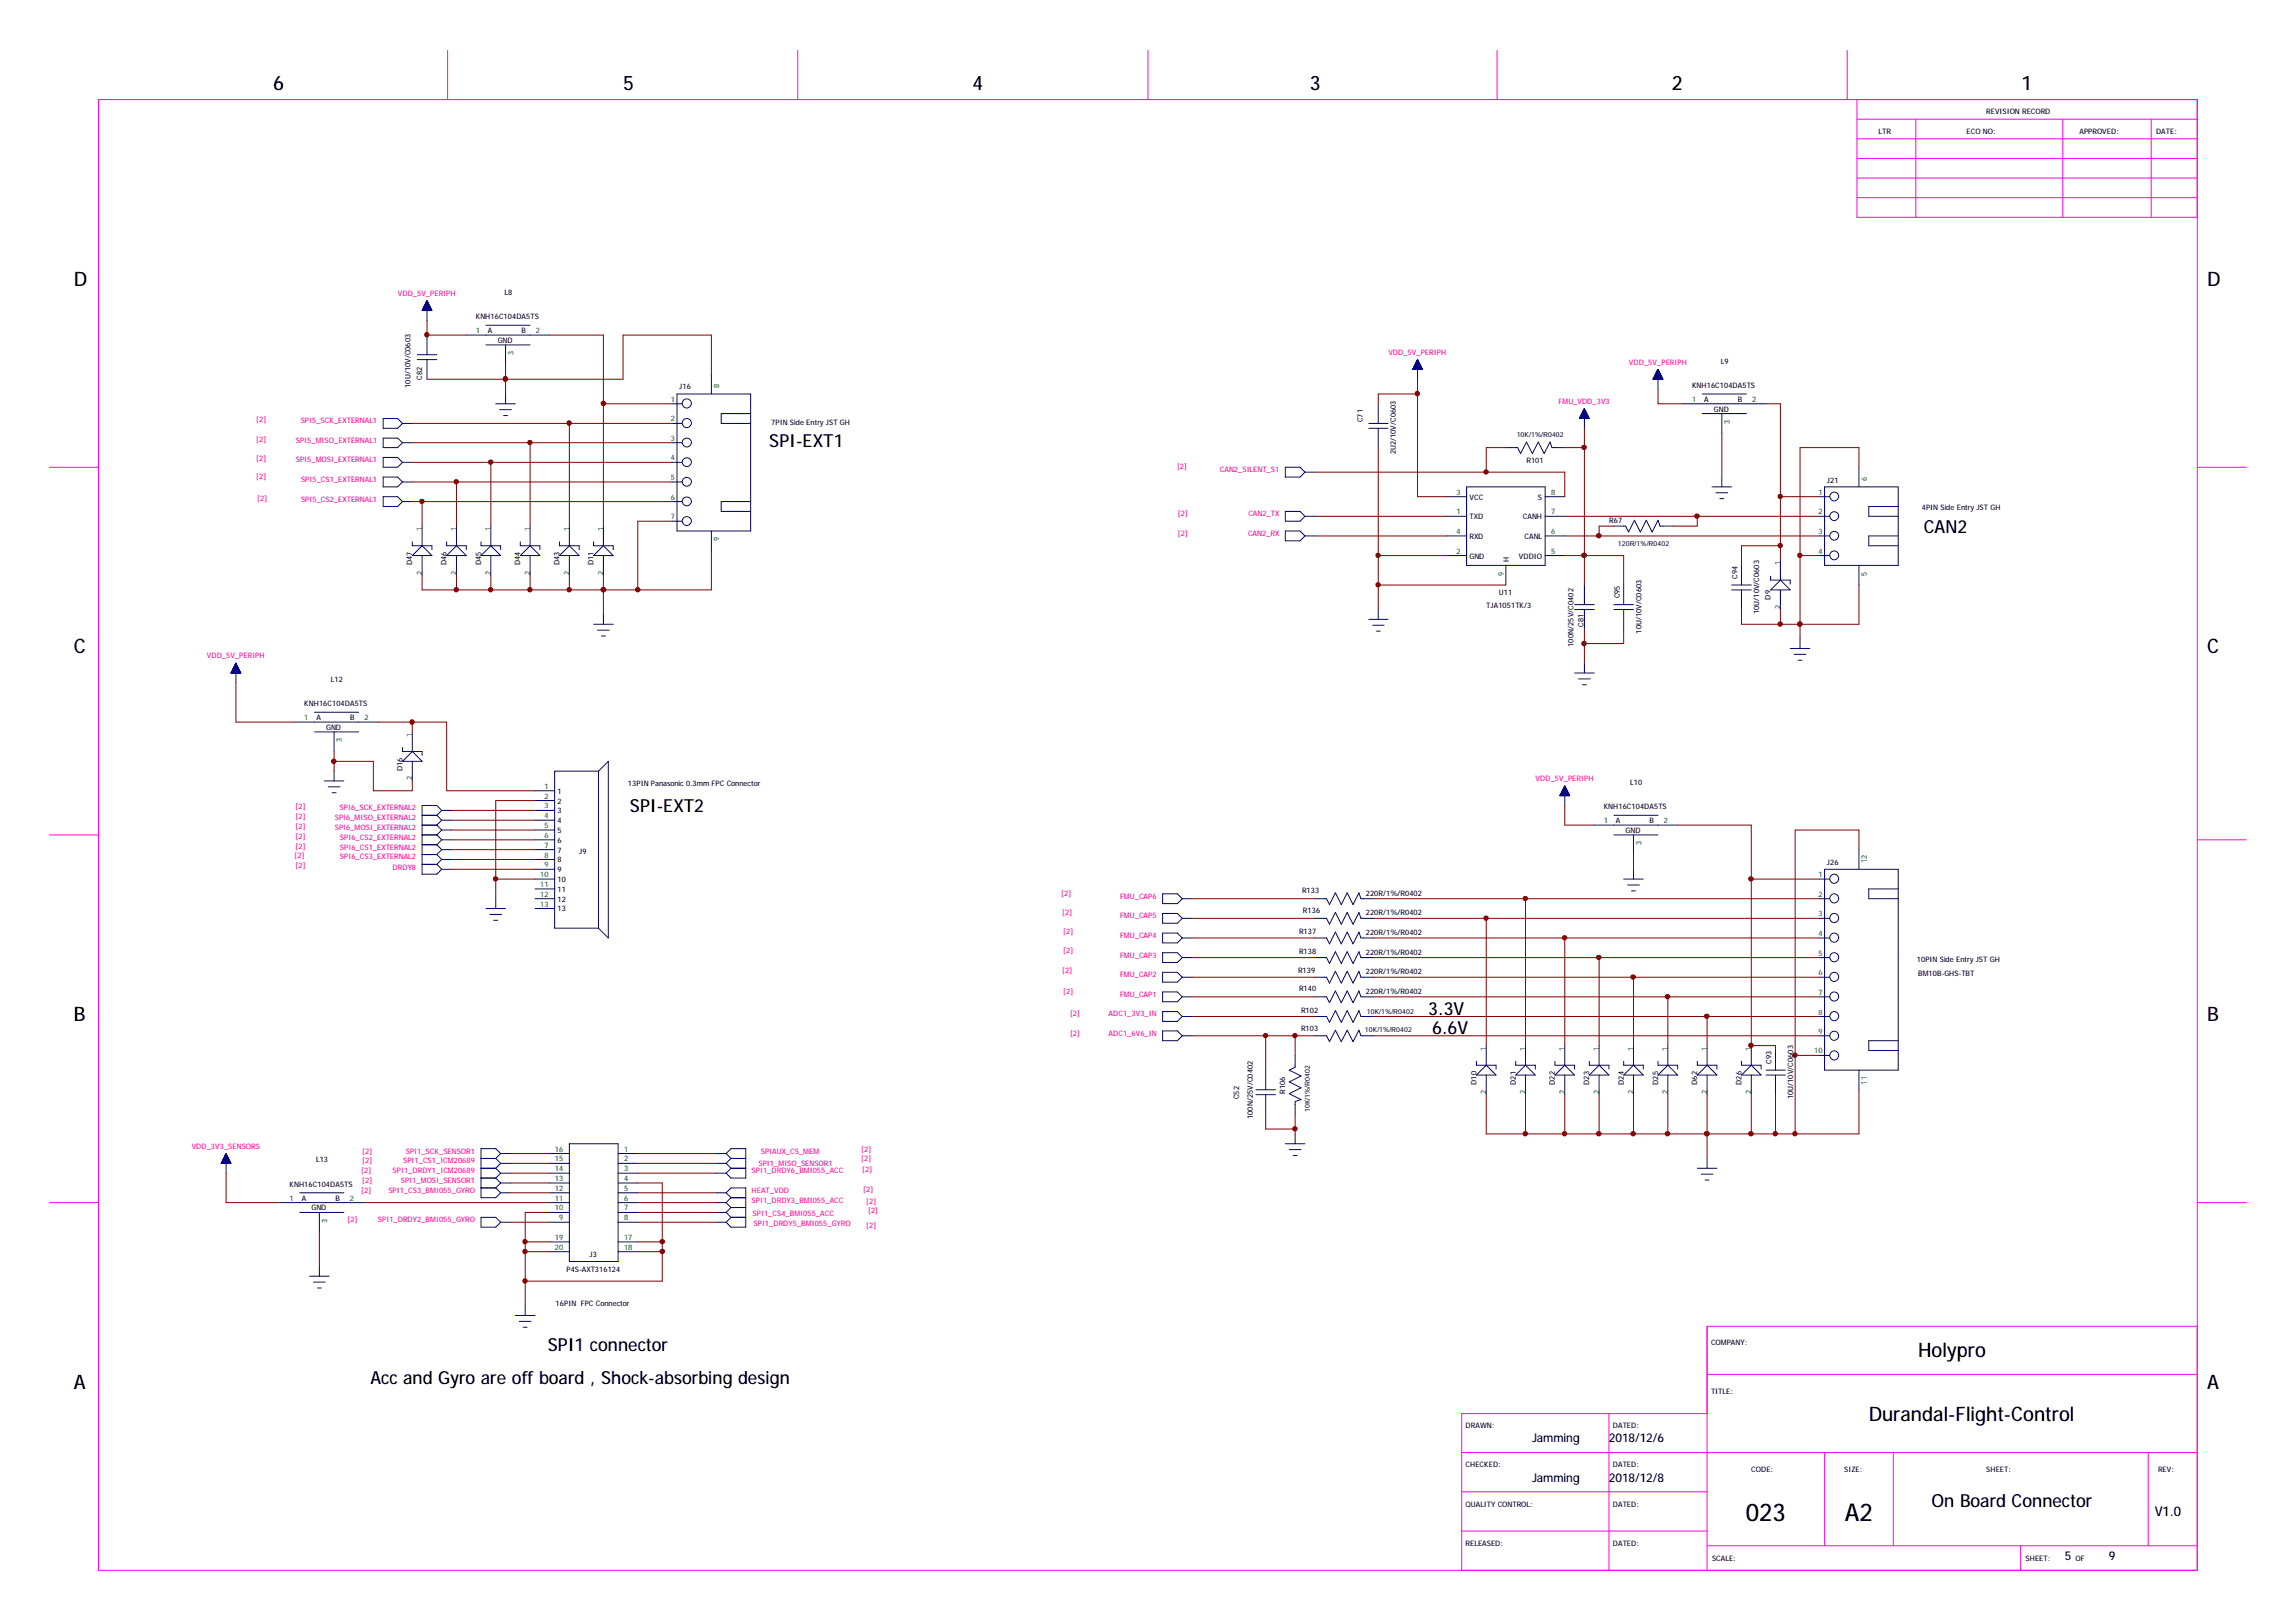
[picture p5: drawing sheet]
<svg xmlns="http://www.w3.org/2000/svg" width="297mm" height="210mm" viewBox="0 0 297 210" stroke-linecap="round" stroke-linejoin="round" font-family="sans-serif">
<defs><g id="words">
<g font-size="3.2">
<text x="225.8" y="196.8">023</text>
<text x="238.7" y="196.8">A2</text>
</g>
<g font-size="2.6">
<text x="35.3" y="11.6">6</text>
<text x="80.6" y="11.6">5</text>
<text x="125.8" y="11.6">4</text>
<text x="169.5" y="11.6">3</text>
<text x="216.3" y="11.6">2</text>
<text x="261.5" y="11.6">1</text>
<text x="9.6" y="37">D</text>
<text x="285.5" y="37">D</text>
<text x="9.6" y="84.6">C</text>
<text x="285.5" y="84.6">C</text>
<text x="9.6" y="132.2">B</text>
<text x="285.5" y="132.2">B</text>
<text x="9.6" y="179.8">A</text>
<text x="248.2" y="175.7">Holypro</text>
<text x="285.5" y="179.8">A</text>
<text x="241.8" y="183.9">Durandal-Flight-Control</text>
</g>
<g font-size="2.3">
<text x="99.5" y="57.8">SPI-EXT1</text>
<text x="248.9" y="69">CAN2</text>
<text x="81.5" y="105.1">SPI-EXT2</text>
<text x="184.8" y="131.3">3.3V</text>
<text x="185.3" y="133.8">6.6V</text>
<text x="47.9" y="179.1">Acc and Gyro are offboard , Shock-absorbing design</text>
<text x="70.9" y="174.8">SPI1 connector</text>
<text x="249.9" y="195">On Board Connector</text>
</g>
<text font-size="1.7" x="278.8" y="196.2">V1.0</text>
<g font-size="1.6">
<text x="198.2" y="191.7">Jamming</text>
<text x="198.2" y="186.7">Jamming</text>
<text x="208.2" y="191.7">2018/12/8</text>
<text x="208.2" y="186.7">2018/12/6</text>
<text x="267.1" y="201.9">5</text>
<text x="272.8" y="201.9">9</text>
</g>
<g font-size="1">
<text x="243" y="17.3">LTR</text>
<text x="254.4" y="17.3">ECO NO:</text>
<text x="257" y="14.8">REVISION RECORD</text>
<text x="269" y="17.3">APPROVED:</text>
<text x="278.9" y="17.3">DATE:</text>
<text x="61.6" y="41.3">KNH16C104DA5TS</text>
<text x="65.3" y="38.2">L8</text>
<text x="63.1" y="43.1">A</text>
<text x="64.4" y="44.4">GND</text>
<text x="67.5" y="43.1">B</text>
<text x="222.6" y="47">L9</text>
<text x="53.1" y="50.2" transform="rotate(-90 53.1 50.2)">10U/10V/C0603</text>
<text x="54.6" y="49.2" transform="rotate(-90 54.6 49.2)">C82</text>
<text x="87.9" y="50.4">J16</text>
<text x="218.9" y="50.2">KNH16C104DA5TS</text>
<text x="220.5" y="52">A</text>
<text x="221.7" y="53.3">GND</text>
<text x="224.8" y="52">B</text>
<text x="99.8" y="55">7PIN Side Entry JST GH</text>
<text x="176.3" y="54.6" transform="rotate(-90 176.3 54.6)">C71</text>
<text x="180.6" y="58.8" transform="rotate(-90 180.6 58.8)">2U2/10V/C0603</text>
<text x="197.5" y="60">R101</text>
<text x="190.1" y="64.7">VCC</text>
<text x="199" y="64.7">S</text>
<text x="236.3" y="62.5">J21</text>
<text x="190.1" y="67.2">TXD</text>
<text x="190.1" y="69.7">RXD</text>
<text x="197" y="67.2">CANH</text>
<text x="197.2" y="69.7">CANL</text>
<text x="208.2" y="67.7">R67</text>
<text x="248.6" y="66.1">4PIN Side Entry JST GH</text>
<text x="53.3" y="73.2" transform="rotate(-90 53.3 73.2)">D47</text>
<text x="57.8" y="73.2" transform="rotate(-90 57.8 73.2)">D46</text>
<text x="62.2" y="73.2" transform="rotate(-90 62.2 73.2)">D45</text>
<text x="67.3" y="73.2" transform="rotate(-90 67.3 73.2)">D44</text>
<text x="72.4" y="73.2" transform="rotate(-90 72.4 73.2)">D43</text>
<text x="76.8" y="73.2" transform="rotate(-90 76.8 73.2)">D11</text>
<text x="190.1" y="72.3">GND</text>
<text x="193.9" y="77">U11</text>
<text x="195.2" y="72.8" transform="rotate(-90 195.2 72.8)">H</text>
<text x="196.5" y="72.3">VDDIO</text>
<text x="209.5" y="77.4" transform="rotate(-90 209.5 77.4)">C95</text>
<text x="224.8" y="74.9" transform="rotate(-90 224.8 74.9)">C94</text>
<text x="229.1" y="77.6" transform="rotate(-90 229.1 77.6)">D9</text>
<text x="192.3" y="78.6">TJA1051TK/3</text>
<text x="203.6" y="83.7" transform="rotate(-90 203.6 83.7)">100N/25V/C0402</text>
<text x="204.9" y="81.1" transform="rotate(-90 204.9 81.1)">C81</text>
<text x="212.3" y="82" transform="rotate(-90 212.3 82)">10U/10V/C0603</text>
<text x="227.6" y="79.5" transform="rotate(-90 227.6 79.5)">10U/10V/C0603</text>
<text x="42.8" y="88.2">L12</text>
<text x="39.4" y="91.4">KNH16C104DA5TS</text>
<text x="40.9" y="93.2">A</text>
<text x="42.2" y="94.5">GND</text>
<text x="45.3" y="93.2">B</text>
<text x="52.1" y="99.8" transform="rotate(-90 52.1 99.8)">D16</text>
<text x="81.2" y="101.7">13PIN Panasonic 0.3mm FPC Connector</text>
<text x="210.9" y="101.6">L10</text>
<text x="72.1" y="102.7">1</text>
<text x="72.1" y="104">2</text>
<text x="72.1" y="105.3">3</text>
<text x="72.1" y="106.5">4</text>
<text x="72.1" y="107.8">5</text>
<text x="207.5" y="104.7">KNH16C104DA5TS</text>
<text x="209" y="106.5">A</text>
<text x="210.3" y="107.8">GND</text>
<text x="213.4" y="106.5">B</text>
<text x="72.1" y="109.1">6</text>
<text x="72.1" y="110.3">7</text>
<text x="72.1" y="111.6">8</text>
<text x="72.1" y="112.9">9</text>
<text x="74.9" y="110.5">J9</text>
<text x="236.3" y="111.9">J26</text>
<text x="72.1" y="114.1">10</text>
<text x="72.1" y="115.4">11</text>
<text x="72.1" y="116.7">12</text>
<text x="72.1" y="118">13</text>
<text x="168.4" y="115.5">R133</text>
<text x="168.6" y="118.2">R136</text>
<text x="176.7" y="115.9">220R/1%/R0402</text>
<text x="176.7" y="118.5">220R/1%/R0402</text>
<text x="167.9" y="126">R139</text>
<text x="168.1" y="120.9">R137</text>
<text x="168.1" y="123.4">R138</text>
<text x="176.7" y="121">220R/1%/R0402</text>
<text x="176.7" y="123.5">220R/1%/R0402</text>
<text x="248" y="124.4">10PIN Side Entry JST GH</text>
<text x="168.1" y="128.2">R140</text>
<text x="168.3" y="131">R102</text>
<text x="176.7" y="126.1">220R/1%/R0402</text>
<text x="176.7" y="128.6">220R/1%/R0402</text>
<text x="248.2" y="126.3">BM10B-GHS-TBT</text>
<text x="168.3" y="133.4">R103</text>
<text x="229.2" y="137.7" transform="rotate(-90 229.2 137.7)">C93</text>
<text x="160.3" y="142.3" transform="rotate(-90 160.3 142.3)">C52</text>
<text x="166.3" y="141.5" transform="rotate(-90 166.3 141.5)">R106</text>
<text x="191" y="140.4" transform="rotate(-90 191 140.4)">D10</text>
<text x="196.1" y="140.4" transform="rotate(-90 196.1 140.4)">D21</text>
<text x="201.2" y="140.4" transform="rotate(-90 201.2 140.4)">D22</text>
<text x="205.6" y="140.4" transform="rotate(-90 205.6 140.4)">D23</text>
<text x="210.1" y="140.4" transform="rotate(-90 210.1 140.4)">D24</text>
<text x="214.5" y="140.4" transform="rotate(-90 214.5 140.4)">D25</text>
<text x="219.6" y="140.4" transform="rotate(-90 219.6 140.4)">D62</text>
<text x="225.3" y="140.4" transform="rotate(-90 225.3 140.4)">D26</text>
<text x="232" y="142.3" transform="rotate(-90 232 142.3)">10U/10V/C0603</text>
<text x="162.1" y="144.8" transform="rotate(-90 162.1 144.8)">100N/25V/C0402</text>
<text x="37.5" y="153.6">KNH16C104DA5TS</text>
<text x="39" y="155.4">A</text>
<text x="40.9" y="150.4">L13</text>
<text x="43.4" y="155.4">B</text>
<text x="40.3" y="156.6">GND</text>
<text x="73.3" y="164.6">P4S-AXT316124</text>
<text x="76.3" y="162.6">J3</text>
<text x="71.9" y="169">16PIN FPC Connector</text>
<text x="221.4" y="174">COMPANY:</text>
<text x="189.6" y="184.8">DRAWN:</text>
<text x="208.7" y="184.8">DATED:</text>
<text x="221.4" y="180.4">TITLE:</text>
<text x="189.6" y="189.9">CHECKED:</text>
<text x="208.7" y="189.9">DATED:</text>
<text x="226.6" y="190.5">CODE:</text>
<text x="238.6" y="190.5">SIZE:</text>
<text x="257" y="190.5">SHEET:</text>
<text x="279.2" y="190.5">REV:</text>
<text x="189.6" y="195">QUALITY CONTROL:</text>
<text x="208.7" y="195">DATED:</text>
<text x="189.6" y="200">RELEASED:</text>
<text x="208.7" y="200">DATED:</text>
<text x="221.5" y="201.9">SCALE:</text>
<text x="262" y="201.9">SHEET:</text>
<text x="268.5" y="201.9">OF</text>
</g>
<g font-size="1" fill="#ff0080">
<text x="51.5" y="38.3">VDD_5V_PERIPH</text>
<text x="179.6" y="45.9">VDD_5V_PERIPH</text>
<text x="210.7" y="47.2">VDD_5V_PERIPH</text>
<text x="201.6" y="52.3">FMU_VDD_3V3</text>
<text x="33.1" y="59.7">[2]</text>
<text x="33.1" y="54.7">[2]</text>
<text x="33.1" y="57.2">[2]</text>
<text x="38.3" y="57.3">SPI5_MISO_EXTERNAL1</text>
<text x="38.3" y="59.8">SPI5_MOSI_EXTERNAL1</text>
<text x="38.9" y="54.8">SPI5_SCK_EXTERNAL1</text>
<text x="33.1" y="62">[2]</text>
<text x="33.3" y="64.8">[2]</text>
<text x="38.9" y="62.4">SPI5_CS1_EXTERNAL1</text>
<text x="38.9" y="64.9">SPI5_CS2_EXTERNAL1</text>
<text x="152.3" y="60.7">[2]</text>
<text x="157.8" y="61.1">CAN2_SILENT_S1</text>
<text x="152.4" y="66.8">[2]</text>
<text x="152.4" y="69.4">[2]</text>
<text x="161.5" y="69.4">CAN2_RX</text>
<text x="161.5" y="66.8">CAN2_TX</text>
<text x="26.8" y="85.2">VDD_5V_PERIPH</text>
<text x="198.7" y="101.1">VDD_5V_PERIPH</text>
<text x="38.2" y="107.3">[2]</text>
<text x="38.2" y="106">[2]</text>
<text x="38.2" y="104.7">[2]</text>
<text x="43.3" y="107.4">SPI6_MOSI_EXTERNAL2</text>
<text x="43.3" y="106.1">SPI6_MISO_EXTERNAL2</text>
<text x="43.9" y="104.9">SPI6_SCK_EXTERNAL2</text>
<text x="38.1" y="111.1">[2]</text>
<text x="38.2" y="112.4">[2]</text>
<text x="38.2" y="109.8">[2]</text>
<text x="38.2" y="108.6">[2]</text>
<text x="44" y="110">SPI6_CS1_EXTERNAL2</text>
<text x="44" y="108.7">SPI6_CS2_EXTERNAL2</text>
<text x="44" y="111.2">SPI6_CS3_EXTERNAL2</text>
<text x="50.8" y="112.6">DRDY8</text>
<text x="137.3" y="115.9">[2]</text>
<text x="137.4" y="118.5">[2]</text>
<text x="144.9" y="116.3">FMU_CAP6</text>
<text x="144.9" y="118.8">FMU_CAP5</text>
<text x="137.4" y="126">[2]</text>
<text x="137.5" y="120.9">[2]</text>
<text x="137.5" y="123.3">[2]</text>
<text x="144.9" y="121.4">FMU_CAP4</text>
<text x="144.9" y="123.9">FMU_CAP3</text>
<text x="137.5" y="128.6">[2]</text>
<text x="138.4" y="131.5">[2]</text>
<text x="143.4" y="131.5">ADC1_3V3_IN</text>
<text x="144.9" y="126.5">FMU_CAP2</text>
<text x="144.9" y="129">FMU_CAP1</text>
<text x="138.4" y="134.1">[2]</text>
<text x="143.4" y="134">ADC1_6V6_IN</text>
<text x="24.8" y="148.6">VDD_3V3_SENSORS</text>
<text x="46.9" y="149.3">[2]</text>
<text x="52.5" y="149.3">SPI1_SCK_SENSOR1</text>
<text x="98.4" y="149.3">SPIAUX_CS_MEM</text>
<text x="111.4" y="149">[2]</text>
<text x="46.7" y="154.4">[2]</text>
<text x="46.7" y="151.8">[2]</text>
<text x="46.9" y="153.1">[2]</text>
<text x="46.9" y="150.6">[2]</text>
<text x="50.2" y="154.4">SPI1_CS3_BMI055_GYRO</text>
<text x="50.8" y="151.8">SPI1_DRDY1_ICM20689</text>
<text x="51.9" y="153.1">SPI1_MOSI_SENSOR1</text>
<text x="52.2" y="150.6">SPI1_CS1_ICM20689</text>
<text x="97.2" y="155.6">SPI1_DRDY3_BMI055_ACC</text>
<text x="97.2" y="151.8">SPI1_DRDY6_BMI055_ACC</text>
<text x="97.2" y="154.4">HEAT_VDD</text>
<text x="98.1" y="150.9">SPI1_MISO_SENSOR1</text>
<text x="111.4" y="150.3">[2]</text>
<text x="111.5" y="151.7">[2]</text>
<text x="111.7" y="154.2">[2]</text>
<text x="112.1" y="155.8">[2]</text>
<text x="45" y="158.2">[2]</text>
<text x="48.9" y="158.2">SPI1_DRDY2_BMI055_GYRO</text>
<text x="97.4" y="157.4">SPI1_CS4_BMI055_ACC</text>
<text x="97.5" y="158.7">SPI1_DRDY5_BMI055_GYRO</text>
<text x="112.1" y="158.9">[2]</text>
<text x="112.3" y="157">[2]</text>
</g>
<g font-size="1" fill="#008000">
<text x="61.6" y="43.1">1</text>
<text x="66.4" y="45.9" transform="rotate(-90 66.4 45.9)">3</text>
<text x="69.3" y="43.1">2</text>
<text x="86.8" y="52">1</text>
<text x="93" y="50.2" transform="rotate(-90 93 50.2)">8</text>
<text x="218.9" y="52">1</text>
<text x="226.7" y="52">2</text>
<text x="86.8" y="54.5">2</text>
<text x="86.8" y="57.1">3</text>
<text x="86.8" y="59.6">4</text>
<text x="223.8" y="54.8" transform="rotate(-90 223.8 54.8)">3</text>
<text x="86.8" y="62.1">5</text>
<text x="86.8" y="64.7">6</text>
<text x="188.4" y="64">3</text>
<text x="200.7" y="64">8</text>
<text x="235.2" y="64">1</text>
<text x="241.5" y="62.2" transform="rotate(-90 241.5 62.2)">6</text>
<text x="54.6" y="68.7" transform="rotate(-90 54.6 68.7)">1</text>
<text x="59.1" y="68.7" transform="rotate(-90 59.1 68.7)">1</text>
<text x="63.5" y="68.7" transform="rotate(-90 63.5 68.7)">1</text>
<text x="68.6" y="68.7" transform="rotate(-90 68.6 68.7)">1</text>
<text x="73.7" y="68.7" transform="rotate(-90 73.7 68.7)">1</text>
<text x="78.1" y="68.7" transform="rotate(-90 78.1 68.7)">1</text>
<text x="86.8" y="67.2">7</text>
<text x="93" y="70" transform="rotate(-90 93 70)">9</text>
<text x="188.4" y="66.6">1</text>
<text x="188.4" y="69.1">4</text>
<text x="188.4" y="71.6">2</text>
<text x="200.7" y="71.6">5</text>
<text x="200.7" y="69.1">6</text>
<text x="200.7" y="66.6">7</text>
<text x="235.2" y="66.6">2</text>
<text x="235.2" y="69.1">3</text>
<text x="235.2" y="71.6">4</text>
<text x="54.6" y="74.4" transform="rotate(-90 54.6 74.4)">2</text>
<text x="59.1" y="74.4" transform="rotate(-90 59.1 74.4)">2</text>
<text x="63.5" y="74.4" transform="rotate(-90 63.5 74.4)">2</text>
<text x="68.6" y="74.4" transform="rotate(-90 68.6 74.4)">2</text>
<text x="73.7" y="74.4" transform="rotate(-90 73.7 74.4)">2</text>
<text x="78.1" y="74.4" transform="rotate(-90 78.1 74.4)">2</text>
<text x="194.6" y="74.5" transform="rotate(-90 194.6 74.5)">9</text>
<text x="230.3" y="73.2" transform="rotate(-90 230.3 73.2)">1</text>
<text x="241.5" y="74.5" transform="rotate(-90 241.5 74.5)">5</text>
<text x="230.3" y="78.8" transform="rotate(-90 230.3 78.8)">2</text>
<text x="39.4" y="93.2">1</text>
<text x="47.2" y="93.2">2</text>
<text x="53.3" y="95.3" transform="rotate(-90 53.3 95.3)">1</text>
<text x="44.2" y="96" transform="rotate(-90 44.2 96)">3</text>
<text x="53.3" y="101" transform="rotate(-90 53.3 101)">2</text>
<text x="70.4" y="102.1">1</text>
<text x="70.4" y="103.3">2</text>
<text x="70.4" y="104.6">3</text>
<text x="70.4" y="105.9">4</text>
<text x="70.4" y="107.2">5</text>
<text x="207.5" y="106.5">1</text>
<text x="215.3" y="106.5">2</text>
<text x="69.9" y="113.5">10</text>
<text x="70.4" y="108.4">6</text>
<text x="70.4" y="109.7">7</text>
<text x="70.4" y="111">8</text>
<text x="70.4" y="112.2">9</text>
<text x="212.3" y="109.4" transform="rotate(-90 212.3 109.4)">3</text>
<text x="235.2" y="113.5">1</text>
<text x="241.5" y="111.7" transform="rotate(-90 241.5 111.7)">12</text>
<text x="69.9" y="114.8">11</text>
<text x="69.9" y="116">12</text>
<text x="69.9" y="117.3">13</text>
<text x="235.2" y="116">2</text>
<text x="235.2" y="118.6">3</text>
<text x="235.2" y="121.1">4</text>
<text x="235.2" y="123.7">5</text>
<text x="235.2" y="126.2">6</text>
<text x="235.2" y="128.7">7</text>
<text x="235.2" y="131.3">8</text>
<text x="192.3" y="135.9" transform="rotate(-90 192.3 135.9)">1</text>
<text x="197.4" y="135.9" transform="rotate(-90 197.4 135.9)">1</text>
<text x="202.4" y="135.9" transform="rotate(-90 202.4 135.9)">1</text>
<text x="206.9" y="135.9" transform="rotate(-90 206.9 135.9)">1</text>
<text x="211.3" y="135.9" transform="rotate(-90 211.3 135.9)">1</text>
<text x="215.8" y="135.9" transform="rotate(-90 215.8 135.9)">1</text>
<text x="220.9" y="135.9" transform="rotate(-90 220.9 135.9)">1</text>
<text x="226.6" y="135.9" transform="rotate(-90 226.6 135.9)">1</text>
<text x="234.7" y="136.3">10</text>
<text x="235.2" y="133.8">9</text>
<text x="192.3" y="141.6" transform="rotate(-90 192.3 141.6)">2</text>
<text x="197.4" y="141.6" transform="rotate(-90 197.4 141.6)">2</text>
<text x="202.4" y="141.6" transform="rotate(-90 202.4 141.6)">2</text>
<text x="206.9" y="141.6" transform="rotate(-90 206.9 141.6)">2</text>
<text x="211.3" y="141.6" transform="rotate(-90 211.3 141.6)">2</text>
<text x="215.8" y="141.6" transform="rotate(-90 215.8 141.6)">2</text>
<text x="220.9" y="141.6" transform="rotate(-90 220.9 141.6)">2</text>
<text x="226.6" y="141.6" transform="rotate(-90 226.6 141.6)">2</text>
<text x="241.5" y="140.3" transform="rotate(-90 241.5 140.3)">11</text>
<text x="71.8" y="149">16</text>
<text x="80.7" y="149">1</text>
<text x="37.5" y="155.4">1</text>
<text x="45.3" y="155.4">2</text>
<text x="71.8" y="155.4">11</text>
<text x="71.8" y="154.1">12</text>
<text x="71.8" y="152.8">13</text>
<text x="71.8" y="151.6">14</text>
<text x="71.8" y="150.3">15</text>
<text x="80.7" y="150.3">2</text>
<text x="80.7" y="151.6">3</text>
<text x="80.7" y="152.8">4</text>
<text x="80.7" y="154.1">5</text>
<text x="80.7" y="155.4">6</text>
<text x="42.3" y="158.2" transform="rotate(-90 42.3 158.2)">3</text>
<text x="71.8" y="160.5">19</text>
<text x="71.8" y="161.7">20</text>
<text x="71.8" y="156.6">10</text>
<text x="72.3" y="157.9">9</text>
<text x="80.7" y="156.6">7</text>
<text x="80.7" y="157.9">8</text>
<text x="80.7" y="160.5">17</text>
<text x="80.7" y="161.7">18</text>
</g>
<g font-size=".9">
<text x="196.2" y="56.6">10K/1%/R0402</text>
<text x="209.3" y="70.6">120R/1%/R0402</text>
<text x="176.8" y="131.2">10K/1%/R0402</text>
<text x="176.6" y="133.5">10K/1%/R0402</text>
<text x="169.5" y="143.9" transform="rotate(-90 169.5 143.9)">10K/1%/R0402</text>
</g>
</g></defs>
<g fill="none" stroke="#000080" stroke-width=".13">
<path d="M54.7 40h1.1v.2M54.7 39.9v.3M54.7 39.9h1.1M54.8 39.9h.9M54.8 39.8h.9M54.9 39.7h.7v.5M54.9 39.6v.6M54.9 39.6h.7M54.9 39.6h.6M54.9 39.5h.6v.7M54.9 39.4v.8M55 39.4h.5"/>
<path d="M55 39.3h.5v.9M55 39.3v.9M55.1 39.3h.3M55.1 39.2h.3v1M55.1 39.1v1.1M55.2 39.1h.1M55.2 39v1.2M55.2 39h.1M55.2 39h.1v1.2M55.2 38.9v1.3M55.2 38.9v2.6M55.2 38.9l.7 1.3h-1.3z"/>
<path d="M55.3 39v1.2M55.4 39.2h-.3v1M55.4 39.3v.9M55.6 39.6v.6M55.7 39.7h-.9v.5M55.7 39.8v.4M49.6 54.2h1.8l.7 .6-.7 .6h-1.8zM49.6 56.7h1.8l.7 .6-.7 .6h-1.8zM49.6 59.2h1.8l.7 .6-.7 .7h-1.8zM52.1 54.8h1.2M52.1 57.3h1.2M52.1 59.8h1.2"/>
<path d="M54 46.5h2.5M54 45.9h2.5M54.7 40.1h1.1M54.7 40.1v.1M54.8 40.2v-.4h.9v.4M55.2 43.4v2.5M55.2 46.5v2.6M55.8 40.1v.1M60.3 43.4h10.8M62.9 44.6h5.7M62.9 42.1h5.7M64.1 52.3h2.6"/>
<path d="M64.6 53h1.6M65.2 53.8h.5M65.4 44.6v2.6M65.4 51v1.3M87 54.8h1.2M87 52.3h1.2M87 57.3h1.2M87 59.8h1.2M87.6 51h9.5v17.7h-9.5zM92 48.4v2.6M97.1 53.5h-3.8v1.3h3.8M177.1 55.4h2.5"/>
<path d="M177.1 54.8h2.5M178.3 52.3v2.5M178.3 55.4v2.5M182.8 47.8h1.2M182.8 47.7h1.2M182.8 47.7v.1M182.8 47.7h1.1M182.9 47.6h1v.2M182.9 47.5h1M183 47.4h.8M183 47.3v.5M183 47.3h.8"/>
<path d="M183 47.3h.8v.5M183 47.2h.7M183 47.2v.6M183.1 47.2h.6M183.1 47.1h.6v.7M183.2 47h.4M183.2 46.9v.9M183.2 46.9h.4M183.2 46.8v1M183.3 46.8h.3M183.3 46.8h.2v1M183.3 46.7v1.1"/>
<path d="M183.3 46.8h.2M183.3 46.7h.2M183.3 46.6v1.2M183.3 46.7h.1M183.4 46.5v2.6M183.4 46.5l.6 1.3h-1.2zM183.4 46.6v1.2M183.5 46.7v1.1M183.6 46.9v.9M183.6 47h-.5v.8M183.6 47v.8M183.7 47.2v.6"/>
<path d="M183.8 47.4v.4M183.9 47.5h-1v.3M183.9 47.6h-1v.2M183.9 47.5v.3M184 47.7v.1M194.8 57.9h1.5l.4 .8 .8-1.5 .7 1.5 .8-1.5 .8 1.5 .7-1.5 .3 .7h1.6M204.3 54.1h1.3M204.4 54.1h1.1M204.4 54.2v-.2h1.1v.2M204.4 53.9h1.1v.3M204.4 53.9v.3M204.5 53.9h1"/>
<path d="M204.5 53.9h.9M204.5 53.8v.4M204.5 53.8h.9M204.5 53.7v.5M204.6 53.7h.8M204.6 53.7h.8v.5M204.6 54.2v-.7h.7v.7M204.6 53.6h.7M204.7 53.4h.5v.8M204.7 53.4v.8M204.7 53.4h.5M204.7 53.3v.9"/>
<path d="M204.8 53.3h.3M204.8 53.2v1M204.8 53.2h.3M204.9 53.1h.2v1.1M204.9 53.1h.2M204.9 53.1v1.1M204.9 53h.1v1.2M204.9 53.1h.1M204.9 53v1.2M204.9 52.9h.1M204.9 52.9v1.3M205 52.9v2.5"/>
<path d="M205 52.9l.6 1.3h-1.3zM205.1 53.2v1M205.2 53.3v.9M205.3 53.6h-.7v.6M205.4 53.7v.5M205.4 53.8v.4M213.9 49h1.2M213.9 49v.1M213.9 48.9v.2M214 48.9h1M214 48.8h1v.3M214 48.7h.9"/>
<path d="M214 49.1v-.4h.9v.4M214.1 48.6h.8v.5M214.1 48.6v.5M214.1 48.6h.8M214.1 48.5h.7M214.1 48.5v.6M214.2 48.5h.6M214.2 48.4h.6M214.2 48.4v.7M214.2 48.3h.6v.8M214.2 48.3h.5M214.2 48.2v.9"/>
<path d="M214.3 48.2h.4M214.3 48.2h.4v.9M214.3 48.1v1M214.3 48.1h.3v1M214.4 48.1h.2M214.4 48h.2M214.4 47.9v1.2M214.4 48h.1M214.4 47.9h.1M214.5 47.9h.1M214.5 47.8v2.5M214.5 47.8l-.6 1.3"/>
<path d="M214.5 47.8l.6 1.3h-1.2M214.5 47.9v1.2M214.6 48v1.1M214.8 48.4v.7M214.8 48.5v.6M215 48.8h-1v.3M215.1 48.9v.2M215.1 49v.1M217.7 52.3h10.8M220.2 51h5.7M220.2 53.5h5.7M222.8 53.5v2.6"/>
<path d="M49.6 61.7h1.8l.7 .7-.7 .6h-1.8zM49.6 64.3h1.8l.7 .6-.7 .6h-1.8zM52.1 64.9h1.2M52.1 62.4h1.2M53.3 71.9l1.3-1.3 1.3 1.3zM53.3 70.1v.5h2.6v.5M54.6 68.1v2.5M54.6 71.9v2.5M57.8 71.9l1.3-1.3 1.2 1.3zM57.8 70.1v.5h2.5v.5M59.1 68.1v2.5M59.1 71.9v2.5"/>
<path d="M62.2 71.9l1.3-1.3 1.3 1.3zM62.2 70.1v.5h2.6v.5M63.5 68.1v2.5M63.5 71.9v2.5M67.3 71.9l1.3-1.3 1.2 1.3zM67.3 70.1v.5h2.5v.5M68.6 68.1v2.5M68.6 71.9v2.5M72.4 71.9l1.3-1.3 1.2 1.3zM72.4 70.1v.5h2.5v.5M73.7 68.1v2.5M73.7 71.9v2.5"/>
<path d="M76.8 71.9l1.3-1.3 1.2 1.3zM76.8 70.1v.5h2.5v.5M78.1 68.1v2.5M78.1 71.9v2.5M78.1 79.5v1.3M87 64.9h1.2M87 62.4h1.2M87 67.5h1.2M92 68.7v2.6M97.1 64.9h-3.8v1.3h3.8M166.3 68.7h1.9l.6 .7-.6 .6h-1.9zM166.3 66.2h1.9l.6 .6-.6 .7h-1.9z"/>
<path d="M166.3 60.5h1.9l.6 .6-.6 .6h-1.9zM168.8 66.8h1.3M168.8 69.4h1.3M168.8 61.1h1.3M178.3 78.9v1.3M187.2 64.3h2.5M187.2 66.8h2.5M187.2 69.4h2.5M187.2 71.9h2.5M189.7 63h10.2v10.2h-10.2zM194.8 73.2v2.5M199.9 64.3h2.5"/>
<path d="M199.9 66.8h2.5M199.9 69.4h2.5M199.9 71.9h2.5M203.7 78.9h2.5M203.7 78.2h2.5M205 75.7v2.5M205 78.9v2.5M208.8 68.1h1.5l.4 .7 .8-1.5 .7 1.5 .8-1.5 .7 1.5 .8-1.5 .3 .8h1.6M208.8 78.9h2.5M208.8 78.2h2.5M210.1 75.7v2.5M210.1 78.9v2.5"/>
<path d="M221.5 63h2.5M222 63.8h1.5M222.5 64.5h.5M222.8 61.7v1.3M224 76.3h2.6M224 75.7h2.6M225.3 73.2v2.5M225.3 76.3v2.6M229.1 74.6v.5h2.5v.5M230.3 75.1l1.3 1.2h-2.5zM230.3 72.5v2.6M230.3 76.3v2.6"/>
<path d="M235.4 64.3h1.3M235.4 66.8h1.3M235.4 69.4h1.3M235.4 71.9h1.3M236.1 63h9.5v10.2h-9.5zM240.5 60.5v2.5M240.5 73.2v2.5M245.6 65.5h-3.8v1.3h3.8M245.6 69.4h-3.8v1.2h3.8M29.9 87.1h.1M29.9 87.1h1.2M29.9 87h1.2v.1"/>
<path d="M29.9 86.9v.2M30 86.9h1M30.1 86.8h.8M30.1 86.7h.8v.4M30.1 86.6v.5M30.1 86.6h.8M30.1 86.5v.6M30.2 86.5h.6M30.2 86.5h.6v.6M30.2 86.4v.7M30.2 86.4h.6M30.3 86.4h.5"/>
<path d="M30.3 86.3h.4M30.3 86.3v.8M30.4 86.2h.2v.9M30.4 86.1v1M30.4 86.1h.2M30.4 86v1.1M30.4 86h.2M30.4 86h.2v1.1M30.4 85.9v1.2M30.5 85.9h.1M30.5 85.8v2.6M30.5 85.8l-.6 1.3"/>
<path d="M30.5 85.8l.7 1.3h-1.3M30.6 86v1.1M30.7 86.2h-.4v.9M30.7 86.2v.9M30.8 86.3v.8M30.9 86.5v.6M30.9 86.7h-.8v.4M30.9 86.8v.3M31 86.8h-1v.3M31 86.8v.3M31.1 87.1h.1M38.1 93.4h10.8"/>
<path d="M40.7 94.7h5.7M40.7 92.2h5.7M43.2 94.7v2.6M43.2 99.8v1.3M52.1 96.7v.6h2.5v.5M53.3 97.3l1.3 1.2h-2.5zM53.3 94.7v2.6M53.3 98.5v2.6M76.8 80.8h2.5M77.3 81.5h1.5M77.4 99.8v20.3M77.4 99.8h-5.6v20.3h5.6"/>
<path d="M77.4 99.8l1.3-1.3v22.9l-1.3-1.3M77.8 82.3h.5M177.1 80.2h2.5M177.6 80.9h1.5M178.1 81.7h.5M203.7 87.1h2.5M204.2 87.9h1.5M204.7 88.6h.5M205 85.8v1.3M231.6 83.9h2.5M232.1 84.7h1.5M232.6 85.4h.5"/>
<path d="M232.9 82.6v1.3M42 101.1h2.5M42.5 101.8h1.5M43 102.6h.5M54.6 106.8h1.9M54.6 108h1.9M54.6 105.5h1.9M54.6 110.6h1.9M54.6 109.3h1.9M54.6 111.9h1.9M56.5 109.3l.6 .7M56.5 108l.6 .7"/>
<path d="M56.5 106.8l.6 .6M56.5 105.5l.6 .6M56.5 111.9l.6 .6M56.5 110.6l.6 .6M57.1 104.9h1.3M57.1 106.1h1.3M57.1 107.4h1.3M57.1 108.7h1.3M57.1 110h1.3M57.1 111.2h1.3M57.1 112.5h1.3M57.1 104.9l-.6-.7h-1.9v8.9h1.9l.6-.6"/>
<path d="M57.1 110l-.6 .6M57.1 108.7l-.6 .6M57.1 107.4l-.6 .6M57.1 106.1l-.6 .7M57.1 104.9l-.6 .6M57.1 111.2l-.6 .7M62.9 117.6h2.5M63.4 118.3h1.5M63.9 119.1h.5M64.1 116.3v1.3M69.2 102.3h2.6M69.2 103.6h2.6"/>
<path d="M69.2 104.9h2.6M69.2 106.1h2.6M69.2 107.4h2.6M69.2 108.7h2.6M69.2 110h2.6M69.2 111.2h2.6M69.2 112.5h2.6M69.2 113.8h2.6M69.2 115h2.6M69.2 116.3h2.6M69.2 117.6h2.6M150.4 115.7h1.9l.7 .6-.7 .6h-1.9z"/>
<path d="M150.4 118.2h1.9l.7 .6-.7 .7h-1.9zM153 116.3h1.2M153 118.8h1.2M170.1 116.3h1.5l.4 .8 .8-1.6 .7 1.6 .8-1.6 .7 1.6 .8-1.6 .3 .8h1.6M170.1 118.8h1.5l.4 .8 .8-1.5 .7 1.5 .8-1.5 .7 1.5 .8-1.5 .3 .7h1.6M201.8 102.9h1.3M201.8 102.9h1.2v.1M201.8 102.8v.2M201.9 102.8h1.1M201.9 102.8h1.1v.2M201.9 102.7h1M201.9 102.8v.2"/>
<path d="M202 103v-.3h.9v.3M202 102.6h.9M202 102.6h.9v.4M202 102.5v.5M202.1 102.5h.8M202.1 103v-.5h.7v.5M202.1 102.4h.7M202.1 102.4h.7v.6M202.1 102.3v.7M202.1 102.3h.6M202.2 102.3h.5v.7M202.2 102.2h.5v.8"/>
<path d="M202.3 102.1h.3v.9M202.3 102v1M202.3 102h.3M202.3 102h.3v1M202.3 101.9v1.1M202.4 101.9h.2M202.4 101.9h.1v1.1M202.4 101.8v1.2M202.4 101.8h.1M202.4 101.7v2.5M202.4 101.7l.7 1.3h-1.3zM202.4 101.8l.1 1.2"/>
<path d="M202.6 102.1h-.4v.9M202.7 102.2h-.5v.8M206.2 106.8h10.8M208.8 108h5.7M208.8 105.5h5.7M210.1 113.8h2.5M210.6 114.5h1.5M211.1 115.3h.5M211.3 108v2.6M211.3 112.5v1.3M235.4 113.8h1.3M235.4 116.3h1.3"/>
<path d="M235.4 118.8h1.3M236.1 112.5h9.5v26h-9.5zM240.5 110v2.5M245.6 115h-3.8v1.3h3.8M150.4 133.4h1.9l.7 .6-.7 .7h-1.9zM150.4 120.7h1.9l.7 .7-.7 .6h-1.9zM150.4 123.3h1.9l.7 .6-.7 .7h-1.9zM150.4 125.8h1.9l.7 .7-.7 .6h-1.9zM150.4 128.4h1.9l.7 .6-.7 .6h-1.9zM150.4 130.9h1.9l.7 .6-.7 .7h-1.9zM153 131.5h1.2M153 134h1.2"/>
<path d="M153 121.4h1.2M153 123.9h1.2M153 126.5h1.2M153 129h1.2M163.7 138.5v2.5M167.6 136.6v1.5l-.8 .4 1.5 .7-1.5 .8 1.5 .8-1.5 .7 1.5 .8-.7 .3v1.6M170.1 131.5h1.5l.4 .8 .8-1.5 .7 1.5 .8-1.5 .7 1.5 .8-1.5 .3 .7h1.6M170.1 134h1.5l.4 .8 .8-1.5 .7 1.5 .8-1.5 .7 1.5 .8-1.5 .3 .7h1.6M170.1 121.4h1.5l.4 .7 .8-1.5 .7 1.5 .8-1.5 .7 1.5 .8-1.5 .3 .8h1.6M170.1 123.9h1.5l.4 .8 .8-1.5 .7 1.5 .8-1.5 .7 1.5 .8-1.5 .3 .7h1.6M170.1 126.5h1.5l.4 .7 .8-1.5 .7 1.5 .8-1.5 .7 1.5 .8-1.5 .3 .8h1.6M170.1 129h1.5l.4 .8 .8-1.6 .7 1.6 .8-1.6 .7 1.6 .8-1.6 .3 .8h1.6"/>
<path d="M191 137.3v.6h2.5v.5M192.3 137.9l1.2 1.2h-2.5zM192.3 135.3v2.6M192.3 139.1v2.6M196.1 137.3v.6h2.5v.5M197.4 137.9l1.2 1.2h-2.5zM197.4 135.3v2.6M197.4 139.1v2.6M201.2 137.3v.6h2.5v.5M201.2 139.1l1.2-1.2 1.3 1.2zM202.4 135.3v2.6M202.4 139.1v2.6"/>
<path d="M205.6 137.3v.6h2.6v.5M206.9 137.9l1.3 1.2h-2.6zM206.9 135.3v2.6M206.9 139.1v2.6M210.1 137.3v.6h2.5v.5M211.3 135.3v2.6M211.3 139.1v2.6M211.3 137.9l1.3 1.2h-2.5zM214.5 137.3v.6h2.5v.5M214.5 139.1l1.3-1.2 1.2 1.2zM215.8 135.3v2.6M215.8 139.1v2.6"/>
<path d="M219.6 137.3v.6h2.5v.5M220.9 137.9l1.2 1.2h-2.5zM220.9 135.3v2.6M220.9 139.1v2.6M225.3 137.3v.6h2.5v.5M226.6 137.9l1.2 1.2h-2.5zM226.6 135.3v2.6M226.6 139.1v2.6M228.5 138.5h2.5M228.5 139.1h2.5M229.7 135.9v2.6M229.7 139.1v2.6"/>
<path d="M235.4 131.5h1.3M235.4 134h1.3M235.4 121.4h1.3M235.4 123.9h1.3M235.4 126.5h1.3M235.4 129h1.3M235.4 136.6h1.3M240.5 138.5v2.5M245.6 134.7h-3.8v1.2h3.8M28.6 150.5v.1M28.7 150.5h1.1M28.7 150.4h1.1v.2"/>
<path d="M28.7 150.4v.2M28.7 150.4h1.1M28.7 150.3h1.1M28.8 150.3h.9M28.8 150.1h.8v.5M28.8 150.1v.5M28.9 150.1h.7M28.9 150h.7M28.9 150v.6M28.9 149.9h.6v.7M28.9 150h.6M28.9 149.9v.7"/>
<path d="M29 149.9h.5M29 149.8h.5M29 149.7v.9M29 149.7h.4M29.1 149.6h.3v1M29.1 149.5v1.1M29.1 149.6h.3M29.1 149.5h.2M29.2 149.5h.1M29.2 149.4h.1v1.2M29.2 149.4v1.2M29.2 149.4h.1"/>
<path d="M29.3 149.3l.6 1.3h-1.3M29.3 149.3v2.5M29.3 149.3l-.7 1.3M29.3 149.5v1.1M29.4 149.7h-.4v.9M29.4 149.7v.9M29.5 149.8v.8M29.6 150v.6M29.7 150.2h-.9v.4M29.7 150.2v.4M29.7 150.3h-1v.3M29.8 150.3v.3"/>
<path d="M29.8 150.5v.1M36.2 155.6h10.8M38.8 156.9h5.7M38.8 154.4h5.7M41.3 156.9v2.5M62.2 157.5h1.9l.7 .7-.7 .6h-1.9zM62.2 149.9h1.9M62.2 152.5h1.9M62.2 151.2h1.9M62.2 153.7h1.9M64.1 151.2l.7 .6M64.1 152.5l.7 .6"/>
<path d="M64.1 149.9l.7 .7M64.1 153.7l.7 .7M64.8 154.4h1.2M64.8 149.3h1.2M64.8 150.6h1.2M64.8 151.8h1.2M64.8 153.1h1.2M64.8 158.2h1.2M64.8 149.3l-.7-.7h-1.9v6.4h1.9l.7-.6M64.8 151.8l-.7 .7M64.8 149.3l-.7 .6M64.8 153.1l-.7 .6"/>
<path d="M64.8 150.6l-.7 .6M71.1 155.6h2.6M71.1 156.9h2.6M71.1 154.4h2.6M71.1 149.3h2.6M71.1 150.6h2.6M71.1 151.8h2.6M71.1 153.1h2.6M71.1 158.2h2.6M73.7 148h6.3v15.3h-6.3zM80 155.6h2.5M80 156.9h2.5"/>
<path d="M80 154.4h2.5M80 149.3h2.5M80 150.6h2.5M80 151.8h2.5M80 153.1h2.5M80 158.2h2.5M92.7 155.6h1.2M92.7 156.9h1.2M92.7 154.4h1.2M92.7 149.3h1.2M92.7 150.6h1.2M92.7 151.8h1.2"/>
<path d="M92.7 158.2h1.2M93.9 149.3l.7 .6M93.9 149.3l.7-.7h1.9v3.9h-1.9l-.7-.7M93.9 154.4l.7-.7h1.9v5.1h-1.9l-.7-.6M93.9 150.6l.7 .6M93.9 156.9l.7 .6M93.9 155.6l.7 .7M93.9 154.4l.7 .6M94.6 149.9h1.9M94.6 151.2h1.9M94.6 149.9l-.7 .7M94.6 155h1.9"/>
<path d="M94.6 157.5h1.9M94.6 156.3h1.9M94.6 156.3l-.7 .6M94.6 155l-.7 .6M94.6 157.5l-.7 .7M94.6 151.2l-.7 .6M162.5 141.7h2.5M162.5 141h2.5M163.7 141.7v2.5M166.3 148h2.5M166.8 148.8h1.5M167.3 149.5h.5"/>
<path d="M167.6 146.7v1.3M219.6 151.2h2.5M220.1 151.9h1.5M220.6 152.7h.5M220.9 149.9v1.3M40 165.2h2.6M40.6 165.9h1.5M41.1 166.7h.5M41.3 163.9v1.3M66.7 170.2h2.5M67.2 171h1.5M67.7 171.8h.5"/>
<path d="M67.9 169v1.2M71.1 160.7h2.6M71.1 162h2.6M80 160.7h2.5M80 162h2.5"/>
<circle cx="88.9" cy="54.7" r=".59"/>
<circle cx="88.9" cy="52.2" r=".59"/>
<circle cx="88.9" cy="57.3" r=".58"/>
<circle cx="88.9" cy="59.8" r=".58"/>
<circle cx="88.9" cy="67.4" r=".58"/>
<circle cx="88.9" cy="62.3" r=".58"/>
<circle cx="88.9" cy="64.9" r=".58"/>
<circle cx="237.3" cy="64.2" r=".57"/>
<circle cx="237.3" cy="69.3" r=".57"/>
<circle cx="237.3" cy="71.9" r=".57"/>
<circle cx="237.3" cy="66.8" r=".57"/>
<circle cx="237.3" cy="118.8" r=".59"/>
<circle cx="237.3" cy="113.7" r=".59"/>
<circle cx="237.3" cy="116.3" r=".59"/>
<circle cx="237.3" cy="121.3" r=".59"/>
<circle cx="237.3" cy="126.4" r=".59"/>
<circle cx="237.3" cy="123.9" r=".59"/>
<circle cx="237.3" cy="134" r=".59"/>
<circle cx="237.3" cy="136.6" r=".59"/>
<circle cx="237.3" cy="131.5" r=".59"/>
<circle cx="237.3" cy="129" r=".59"/>
</g>
<g fill="none" stroke="#800000" stroke-width=".13">
<path d="M53.3 54.8h33.7M53.3 57.3h33.7M53.3 59.8h33.7M55.2 41.5v1.9h5.1M63.5 59.8v8.3M65.4 47.2v3.8M68.6 57.3v10.8M71.1 43.4h7v24.7M73.7 54.8v13.3M78.1 52.3h8.9M92 48.4v-5h-11.4v5.7h-25.4M178.3 57.9v21"/>
<path d="M183.4 49.1v15.2h3.8M183.4 51h-5.1v1.3M194.8 57.9h-2.5v3.2M202.4 57.9h2.6M205 55.4v20.3M214.5 50.3v2h3.2M222.8 56.1v5.6M228.5 52.3h1.8v20.2M53.3 62.4h33.7M53.3 64.9h33.7M54.6 64.9v3.2M59.1 62.4v5.7"/>
<path d="M59.1 74.4v1.9M63.5 74.4v1.9M68.6 74.4v1.9M73.7 74.4v1.9M78.1 74.4v5.1M87 67.5h-4.5v8.8M92 71.3v5h-37.4v-1.9M170.1 66.8h17.1M170.1 69.4h17.1M170.1 61.1h32.3v3.2M178.3 71.9h8.9M178.3 75.7h16.5"/>
<path d="M202.4 71.9h7.7v3.8M202.4 66.8h33M202.4 69.4h33M208.8 68.1h-1.9v1.3M219.6 66.8v1.3h-3.2M230.3 64.3h5.1M230.3 78.9v1.9M230.3 70.6h-5v2.6M232.9 71.9h2.5M240.5 60.5v-2.6h-7.6v24.7M240.5 75.7v5.1h-15.2v-1.9M30.5 88.4v5h7.6"/>
<path d="M43.2 98.5h5.1v3.8h5v-1.2M43.2 97.3v2.5M48.9 93.4h8.9v8.9h11.4M53.3 93.4v1.3M205 81.4v4.4M210.1 81.4v1.9h-5.1M58.4 110h10.8M58.4 108.7h10.8M58.4 107.4h10.8M58.4 106.1h10.8M58.4 104.9h10.8M58.4 112.5h10.8"/>
<path d="M58.4 111.2h10.8M64.1 113.8h5.1M69.2 103.6h-5.1v12.7M154.2 116.3h15.9M154.2 118.8h15.9M177.7 116.3h57.7M177.7 118.8h57.7M192.3 118.8v16.5M197.4 116.3v19M202.4 104.2v2.6h3.8M211.3 110.6v1.9M217 106.8h9.6v28.5h3.1v.6"/>
<path d="M226.6 113.8h8.8M240.5 110v-2.6h-8.3v39.3M154.2 131.5h15.9M154.2 134h15.9M154.2 129h15.9M154.2 121.4h15.9M154.2 123.9h15.9M154.2 126.5h15.9M163.7 134v4.5M167.6 134v2.6M177.7 131.5h57.7M177.7 134h57.7"/>
<path d="M177.7 129h57.7M177.7 121.4h57.7M177.7 123.9h57.7M177.7 126.5h57.7M202.4 121.4v13.9M206.9 123.9v11.4M211.3 126.5v8.8M215.8 129v6.3M220.9 131.5v3.8M232.2 136.6h3.2M29.3 151.8v3.8h6.9M41.3 159.4v4.5"/>
<path d="M47 155.6h24.1M66 149.3h5.1M66 151.8h5.1M66 150.6h5.1M66 153.1h5.1M66 154.4h5.1M66 158.2h5.1M71.1 156.9h-3.2v12.1M82.5 149.3h10.2M82.5 155.6h10.2M82.5 151.8h10.2M82.5 150.6h10.2"/>
<path d="M82.5 153.1h3.2v12.7h-17.8M82.5 154.4h10.2M82.5 156.9h10.2M82.5 158.2h10.2M163.7 144.2v1.9h3.9M167.6 144.2v2.5M197.4 141.7v5M202.4 141.7v5M206.9 141.7v5M211.3 141.7v5M215.8 141.7v5M220.9 141.7v8.2"/>
<path d="M226.6 141.7v5M229.7 141.7v5M240.5 141v5.7h-48.2v-5M67.9 160.7h3.2M67.9 162h3.2M82.5 160.7h3.2M82.5 162h3.2"/>
</g>
<g fill="#800000" stroke="#800000" stroke-width=".13">
<circle cx="178.3" cy="71.9" r=".29"/>
<circle cx="232.8" cy="71.9" r=".29"/>
<circle cx="206.8" cy="69.3" r=".29"/>
<circle cx="219.5" cy="66.8" r=".29"/>
<circle cx="183.4" cy="50.9" r=".29"/>
<circle cx="78.1" cy="52.2" r=".3"/>
<circle cx="55.2" cy="43.3" r=".29"/>
<circle cx="65.4" cy="49" r=".29"/>
<circle cx="230.3" cy="64.2" r=".29"/>
<circle cx="53.3" cy="93.4" r=".29"/>
<circle cx="64.1" cy="113.7" r=".29"/>
<circle cx="178.3" cy="75.7" r=".29"/>
<circle cx="204.9" cy="57.9" r=".29"/>
<circle cx="192.2" cy="61.1" r=".29"/>
<circle cx="85.7" cy="160.7" r=".29"/>
<circle cx="67.9" cy="160.7" r=".29"/>
<circle cx="67.9" cy="162" r=".29"/>
<circle cx="85.7" cy="162" r=".29"/>
<circle cx="67.9" cy="165.8" r=".29"/>
<circle cx="82.5" cy="76.3" r=".29"/>
<circle cx="43.2" cy="98.5" r=".3"/>
<circle cx="78.1" cy="76.3" r=".29"/>
<circle cx="73.6" cy="54.7" r=".29"/>
<circle cx="68.5" cy="57.3" r=".29"/>
<circle cx="63.5" cy="59.8" r=".29"/>
<circle cx="59" cy="62.3" r=".29"/>
<circle cx="54.6" cy="64.9" r=".29"/>
<circle cx="73.6" cy="76.3" r=".29"/>
<circle cx="68.5" cy="76.3" r=".29"/>
<circle cx="63.5" cy="76.3" r=".29"/>
<circle cx="59" cy="76.3" r=".29"/>
<circle cx="204.9" cy="71.9" r=".29"/>
<circle cx="232.8" cy="80.8" r=".29"/>
<circle cx="230.3" cy="70.6" r=".29"/>
<circle cx="230.3" cy="80.8" r=".29"/>
<circle cx="204.9" cy="83.3" r=".3"/>
<circle cx="167.5" cy="134" r=".29"/>
<circle cx="211.3" cy="146.7" r=".29"/>
<circle cx="206.8" cy="146.7" r=".29"/>
<circle cx="206.8" cy="123.9" r=".29"/>
<circle cx="211.3" cy="126.4" r=".29"/>
<circle cx="202.4" cy="121.4" r=".29"/>
<circle cx="215.7" cy="129" r=".29"/>
<circle cx="215.7" cy="146.7" r=".29"/>
<circle cx="232.2" cy="146.7" r=".29"/>
<circle cx="226.5" cy="146.7" r=".29"/>
<circle cx="163.7" cy="134" r=".29"/>
<circle cx="167.5" cy="146.1" r=".29"/>
<circle cx="197.3" cy="146.7" r=".29"/>
<circle cx="202.4" cy="146.7" r=".29"/>
<circle cx="197.3" cy="116.3" r=".29"/>
<circle cx="192.2" cy="118.8" r=".29"/>
<circle cx="226.5" cy="113.7" r=".29"/>
<circle cx="232.2" cy="136.6" r=".29"/>
<circle cx="220.8" cy="131.5" r=".29"/>
<circle cx="220.8" cy="146.7" r=".29"/>
<circle cx="226.5" cy="135.3" r=".29"/>
<circle cx="229.7" cy="146.7" r=".29"/>
</g>
<g fill="none" stroke="#f0f" stroke-width=".13">
<path d="M12.7 12.9h271.6v190.3h-271.6zM57.9 6.5v6.4M103.2 6.5v6.4M148.5 6.5v6.4M193.7 6.5v6.4M239 6.5v6.4M240.2 12.9v15.2h44.1M240.2 15.4h44.1M240.2 18h44.1M247.9 15.4v12.7M266.9 15.4v12.7M278.3 15.4v12.7"/>
<path d="M240.2 20.5h44.1M240.2 23h44.1M240.2 25.6h44.1M6.4 60.5h6.3M284.3 60.5h6.3M6.4 108h6.3M284.3 108.7h6.3M6.4 155.6h6.3M284.3 155.6h6.3M220.9 177.9h63.4M284.3 171.6h-63.4v31.6M189.1 188h95.2"/>
<path d="M189.1 193.1h31.8M189.1 198.1h31.8M208.2 182.9v20.3M220.9 182.9h-31.8v20.3M236.1 188v12M244.9 188v12M277.9 188v12M220.9 200h63.4M261.4 200v3.2"/>
</g>
<use href="#words"/>
</svg>
